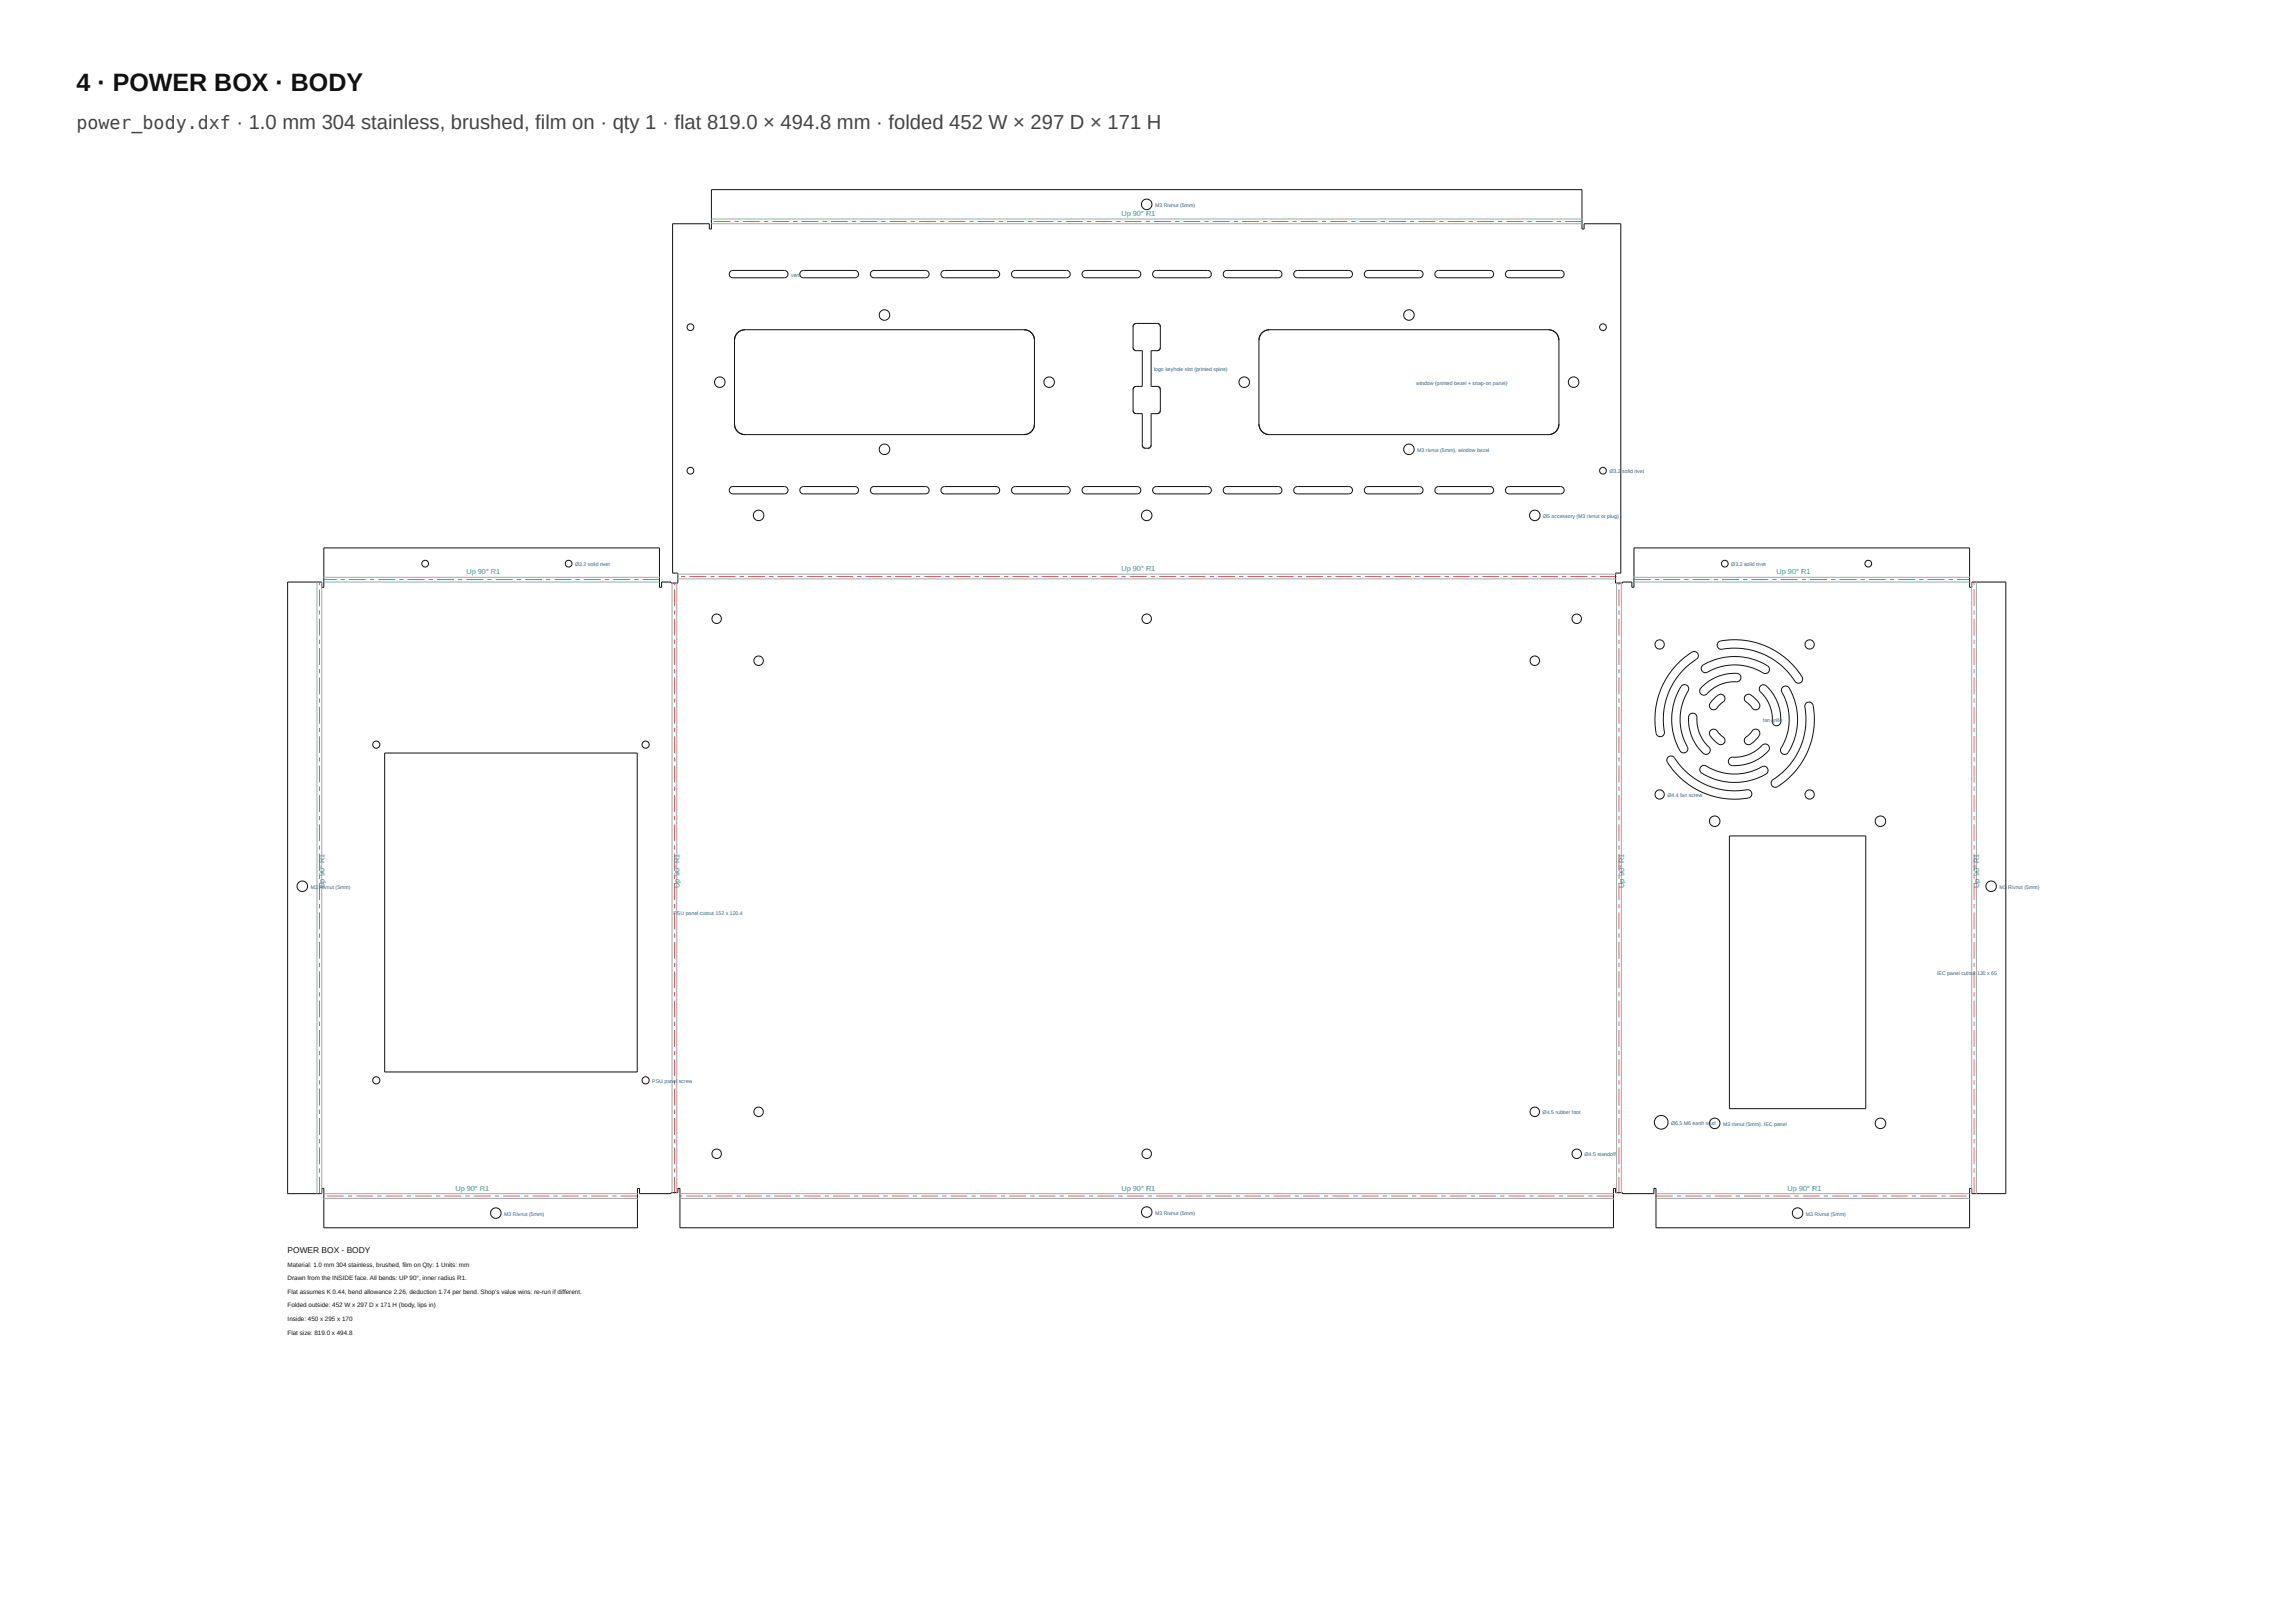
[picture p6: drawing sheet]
<svg xmlns="http://www.w3.org/2000/svg" width="420mm" height="297mm" viewBox="0 0 420 297" stroke-linecap="round" stroke-linejoin="round" font-family="sans-serif">
<defs><g id="words">
<text font-size="4.6" fill="#111" x="14" y="16.7">4 · POWER BOX · BODY</text>
<text font-size="3.3" fill="#444" x="14" y="23.5">power_body.dxf · 1.0 mm 304 stainless, brushed, film on · qty 1 · flat 819.0 × 494.8 mm · folded 452 W × 297 D × 171 H</text>
<text font-size="1.5" fill="#111" x="52.7" y="229.3">POWER BOX - BODY</text>
<g font-size="1.3" fill="#2a7">
<text x="205.3" y="39.6">Up 90° R1</text>
<text x="85.4" y="105.1">Up 90° R1</text>
<text x="205.3" y="104.5">Up 90° R1</text>
<text x="325.3" y="105.1">Up 90° R1</text>
<text x="59.4" y="162.5" transform="rotate(-90 59.4 162.5)">Up 90° R1</text>
<text x="124.4" y="162.5" transform="rotate(-90 124.4 162.5)">Up 90° R1</text>
<text x="297.4" y="162.5" transform="rotate(-90 297.4 162.5)">Up 90° R1</text>
<text x="362.4" y="162.5" transform="rotate(-90 362.4 162.5)">Up 90° R1</text>
<text x="83.4" y="217.9">Up 90° R1</text>
<text x="205.3" y="217.9">Up 90° R1</text>
<text x="327.3" y="217.9">Up 90° R1</text>
</g>
<g font-size="1.2" fill="#111">
<text x="52.7" y="231.8">Material: 1.0 mm 304 stainless, brushed, film on Qty: 1 Units: mm</text>
<text x="52.7" y="234.3">Drawn from the INSIDE face. All bends: UP 90°, inner radius R1.</text>
<text x="52.7" y="236.8">Flat assumes K 0.44, bend allowance 2.26, deduction 1.74 per bend. Shop's value wins: re-run if different.</text>
<text x="52.7" y="239.3">Folded outside: 452 W x 297 D x 171 H (body, lips in)</text>
<text x="52.7" y="241.8">Inside: 450 x 295 x 170</text>
<text x="52.7" y="244.3">Flat size: 819.0 x 494.8</text>
</g>
<g font-size="1" fill="#25a">
<text x="211.5" y="37.9">M3 Rivnut (5mm)</text>
<text x="144.8" y="50.6">vent</text>
<text x="211.3" y="67.9">logo keyhole slot (printed spine)</text>
<text x="259.3" y="70.4">window (printed bezel + snap-on panel)</text>
<text x="259.5" y="82.7">M3 rivnut (5mm), window bezel</text>
<text x="294.7" y="86.6">Ø3.2</text>
<text x="297" y="86.6">solid rivet</text>
<text x="282.5" y="94.8">Ø5 accessory (M3 rivnut or plug)</text>
<text x="105.3" y="103.6">Ø3.2 solid rivet</text>
<text x="317" y="103.6">Ø3.2 solid rivet</text>
<text x="322.8" y="132.1">fan grille</text>
<text x="305.3" y="145.9">Ø4.4 fan screw</text>
<text x="56.9" y="162.6">M3</text>
<text x="58.5" y="162.6">R</text>
<text x="59.2" y="162.6">ivnut (5mm)</text>
<text x="123.3" y="167.4">P</text>
<text x="124" y="167.4">SU panel cutout 152 x 120.4</text>
<text x="366.1" y="162.6">M3</text>
<text x="367.7" y="162.6">Rivnut (5mm)</text>
<text x="354.7" y="178.4">IEC panel cutou</text>
<text x="361.5" y="178.4">t</text>
<text x="362" y="178.4">130 x 65</text>
<text x="119.4" y="198.2">PSU pan</text>
<text x="123.3" y="198.2">el</text>
<text x="124.3" y="198.2">screw</text>
<text x="282.4" y="203.9">Ø4.5 rubber foot</text>
<text x="306" y="205.8">Ø6.5 M6 earth stud</text>
<text x="315.5" y="206">M3 rivnut (5mm), IEC panel</text>
<text x="290.1" y="211.6">Ø4.5 standoff</text>
<text x="92.3" y="222.5">M3 Rivnut (5mm)</text>
<text x="211.5" y="222.3">M3 Rivnut (5mm)</text>
<text x="330.7" y="222.5">M3 Rivnut (5mm)</text>
</g>
</g></defs>
<g fill="none" stroke="#111" stroke-width=".18">
<path d="M133.7 49.7l.5-.2h9.4a.67 .67 0 0 1 .7 .7 .67 .67 0 0 1-.7 .6h-9.4a.67 .67 0 0 1-.6-.4 .67 .67 0 0 1 .1-.7zM146.6 49.7l.5-.2h9.4a.67 .67 0 0 1 .7 .7 .67 .67 0 0 1-.7 .6h-9.4a.67 .67 0 0 1-.6-.4 .67 .67 0 0 1 .1-.7zM159.6 49.7l.4-.2h9.4a.67 .67 0 0 1 .7 .7 .67 .67 0 0 1-.7 .6h-9.4a.67 .67 0 0 1-.6-.4 .67 .67 0 0 1 .2-.7zM172.5 49.7l.5-.2h9.4a.67 .67 0 0 1 .6 .7 .67 .67 0 0 1-.6 .6h-9.4a.67 .67 0 0 1-.7-.4 .67 .67 0 0 1 .2-.7zM185.4 49.7l.5-.2h9.4a.67 .67 0 0 1 .7 .7 .67 .67 0 0 1-.7 .6h-9.4a.67 .67 0 0 1-.6-.4 .67 .67 0 0 1 .1-.7zM198.3 49.7l.5-.2h9.4a.67 .67 0 0 1 .7 .7 .67 .67 0 0 1-.7 .6h-9.4a.67 .67 0 0 1-.6-.4 .67 .67 0 0 1 .1-.7zM211.2 49.7l.5-.2h9.4a.67 .67 0 0 1 .7 .7 .67 .67 0 0 1-.7 .6h-9.4a.67 .67 0 0 1-.6-.4 .67 .67 0 0 1 .1-.7zM224.2 49.7l.4-.2h9.4a.67 .67 0 0 1 .7 .7 .67 .67 0 0 1-.7 .6h-9.4a.67 .67 0 0 1-.6-.4 .67 .67 0 0 1 .2-.7zM237.1 49.7l.4-.2h9.5a.67 .67 0 0 1 .6 .7 .67 .67 0 0 1-.6 .6h-9.5a.67 .67 0 0 1-.6-.4 .67 .67 0 0 1 .2-.7zM250 49.7l.5-.2h9.4a.67 .67 0 0 1 .7 .7 .67 .67 0 0 1-.7 .6h-9.4a.67 .67 0 0 1-.7-.4 .67 .67 0 0 1 .2-.7zM262.9 49.7l.5-.2h9.4a.67 .67 0 0 1 .7 .7 .67 .67 0 0 1-.7 .6h-9.4a.67 .67 0 0 1-.6-.4 .67 .67 0 0 1 .1-.7zM275.8 49.7l.5-.2h9.4a.67 .67 0 0 1 .7 .7 .67 .67 0 0 1-.7 .6h-9.4a.67 .67 0 0 1-.6-.4 .67 .67 0 0 1 .1-.7z"/>
<path d="M135 60.9a1.9 1.9 0 0 1 1.4-.6h51.1a1.92 1.92 0 0 1 1.9 2v15.3a1.91 1.91 0 0 1-1.9 1.9h-51.1a1.92 1.92 0 0 1-1.9-1.9v-15.3a1.9 1.9 0 0 1 .5-1.4zM209.1 64.2h-1.1a.58 .58 0 0 1-.5-.6v-3.8a.58 .58 0 0 1 .5-.6h3.9a.58 .58 0 0 1 .6 .6v3.8a.58 .58 0 0 1-.6 .6h-1.1M209.1 64.2h.1M209.1 75.7h.1M209.1 64.2v6.5h-1.1a.58 .58 0 0 0-.5 .6v3.8a.58 .58 0 0 0 .5 .6h1.1M209.1 75.7v5.8a.58 .58 0 0 0 .6 .5h.5a.58 .58 0 0 0 .6-.5v-5.8M210.8 64.2v6.5h1.1a.58 .58 0 0 1 .6 .6v3.8a.58 .58 0 0 1-.6 .6h-1.1M210.8 75.7h.1M210.8 64.2h.1M231.1 60.9a1.9 1.9 0 0 1 1.3-.6h51.1a1.92 1.92 0 0 1 1.9 2v15.3a1.91 1.91 0 0 1-1.9 1.9h-51.1a1.92 1.92 0 0 1-1.9-1.9v-15.3a1.9 1.9 0 0 1 .6-1.4zM133.7 89.2l.5-.2h9.4a.67 .67 0 0 1 .7 .7 .67 .67 0 0 1-.7 .7h-9.4a.67 .67 0 0 1-.6-.4 .67 .67 0 0 1 .1-.8zM146.6 89.2l.5-.2h9.4a.67 .67 0 0 1 .7 .7 .67 .67 0 0 1-.7 .7h-9.4a.67 .67 0 0 1-.6-.4 .67 .67 0 0 1 .1-.8z"/>
<path d="M159.6 89.2l.4-.2h9.4a.67 .67 0 0 1 .7 .7 .67 .67 0 0 1-.7 .7h-9.4a.67 .67 0 0 1-.6-.4 .67 .67 0 0 1 .2-.8zM172.5 89.2l.5-.2h9.4a.67 .67 0 0 1 .6 .7 .67 .67 0 0 1-.6 .7h-9.4a.67 .67 0 0 1-.7-.4 .67 .67 0 0 1 .2-.8zM185.4 89.2l.5-.2h9.4a.67 .67 0 0 1 .7 .7 .67 .67 0 0 1-.7 .7h-9.4a.67 .67 0 0 1-.6-.4 .67 .67 0 0 1 .1-.8zM198.3 89.2l.5-.2h9.4a.67 .67 0 0 1 .7 .7 .67 .67 0 0 1-.7 .7h-9.4a.67 .67 0 0 1-.6-.4 .67 .67 0 0 1 .1-.8zM211.2 89.2l.5-.2h9.4a.67 .67 0 0 1 .7 .7 .67 .67 0 0 1-.7 .7h-9.4a.67 .67 0 0 1-.6-.4 .67 .67 0 0 1 .1-.8zM224.2 89.2l.4-.2h9.4a.67 .67 0 0 1 .7 .7 .67 .67 0 0 1-.7 .7h-9.4a.67 .67 0 0 1-.6-.4 .67 .67 0 0 1 .2-.8zM237.1 89.2l.4-.2h9.5a.67 .67 0 0 1 .6 .7 .67 .67 0 0 1-.6 .7h-9.5a.67 .67 0 0 1-.6-.4 .67 .67 0 0 1 .2-.8zM250 89.2l.5-.2h9.4a.67 .67 0 0 1 .7 .7 .67 .67 0 0 1-.7 .7h-9.4a.67 .67 0 0 1-.7-.4 .67 .67 0 0 1 .2-.8zM262.9 89.2l.5-.2h9.4a.67 .67 0 0 1 .7 .7 .67 .67 0 0 1-.7 .7h-9.4a.67 .67 0 0 1-.6-.4 .67 .67 0 0 1 .1-.8zM275.8 89.2l.5-.2h9.4a.67 .67 0 0 1 .7 .7 .67 .67 0 0 1-.7 .7h-9.4a.67 .67 0 0 1-.6-.4 .67 .67 0 0 1 .1-.8zM52.7 106.5h6.2v1h.4v-7.2h61.4v7.2h.4v-1h1.8v.2h1.2v-1.8h-1v-64h6.8v1h.4v-7.2h159.4v7.2h.3v-1h6.8v64h-1v1.8h1.3v-.2h1.7v1h.4v-7.2h61.4v7.2h.4v-1h6.3v111.9h-6.3v-.9h-.4v7.2h-57.4v-7.2h-.4v.9h-5.7v-.2h-1.3v-.7h-.4v7.2h-170.9v-7.2h-.4v.7h-1.2v.2h-5.8v-.9h-.4v7.2h-57.4v-7.2h-.4v.9h-6.2zM314.6 117.5a11.3 11.3 0 0 1 5.6-.2 14.3 14.3 0 0 1 9.8 6.8 .82 .82 0 0 1-.7 .9 .82 .82 0 0 1-.9-.7 13.2 13.2 0 0 0-13.4-5.5 .77 .77 0 0 1-.4-1.3z"/>
<path d="M70.4 137.8h46.3v58.4h-46.3zM305.4 138.6a.84 .84 0 0 1 1.4 .4 13.3 13.3 0 0 0 13.4 5.5 .77 .77 0 0 1 .5 .8 .77 .77 0 0 1-.5 .7 14.4 14.4 0 0 1-15-6.8zM307.4 121.2l.7-.6a5.6 5.6 0 0 1 2.1-1.4 .82 .82 0 0 1 .8 .8 .82 .82 0 0 1-.7 .9 13.3 13.3 0 0 0-5.6 13.3 .77 .77 0 0 1-.7 .6 .77 .77 0 0 1-.8-.6 14.6 14.6 0 0 1 4.2-13zM307.9 125.5a.8 .8 0 0 1 1.1 .1 .8 .8 0 0 1-.1 1.1 10.2 10.2 0 0 0 .1 10.2 .81 .81 0 0 1-.7 .9 .81 .81 0 0 1-.9-.7 11.5 11.5 0 0 1 .5-11.6zM309.4 130.7a.83 .83 0 0 1 1 0 .83 .83 0 0 1 .3 1 7.3 7.3 0 0 0 2.4 5.3 .81 .81 0 0 1-.5 1 .81 .81 0 0 1-1-.4 8.2 8.2 0 0 1-2.4-6.6zM311.7 125.6a8.2 8.2 0 0 1 6.6-2.3 .82 .82 0 0 1 .4 1.1 .82 .82 0 0 1-1.1 .4 7.2 7.2 0 0 0-5.3 2.3 .81 .81 0 0 1-1.1-.4 .81 .81 0 0 1 .5-1.1zM311.7 121.8a11.3 11.3 0 0 1 12.1 .3 .8 .8 0 0 1-.2 1 .8 .8 0 0 1-1.1-.1 10.2 10.2 0 0 0-10.2 .1 .77 .77 0 0 1-.7-.4 .77 .77 0 0 1 .1-.9zM313.2 133.7a.87 .87 0 0 1 1.4 .4l.6 .5a.84 .84 0 0 1 .5 1.4 .84 .84 0 0 1-1.4-.1l-.9-.9a.89 .89 0 0 1-.2-1.3zM313.6 128l.7-.6a.85 .85 0 0 1 1.5 .1 .91 .91 0 0 1-.6 1.2l-.6 .5a.84 .84 0 0 1-1.3 .6 .84 .84 0 0 1 .1-1.5zM316.7 138.8l.3-.2a7.6 7.6 0 0 0 5.9-2.4 .8 .8 0 0 1 1 .4 .8 .8 0 0 1-.4 1.1 8.2 8.2 0 0 1-6.6 2.3 .77 .77 0 0 1-.2-1.2zM319.6 127.3a.89 .89 0 0 1 1.3 .1l.9 .9a.85 .85 0 0 1-.1 1.5 .91 .91 0 0 1-1.1-.6l-.6-.5a.87 .87 0 0 1-.4-1.4zM319.6 135l1-.9a.84 .84 0 0 1 1.3-.5 .84 .84 0 0 1-.1 1.4l-.9 .9a.85 .85 0 0 1-1.5-.1v-.4z"/>
<path d="M322.3 125.6a.82 .82 0 0 1 1.3 .1 8.2 8.2 0 0 1 2.4 6.7 .82 .82 0 0 1-1.1 .3 .82 .82 0 0 1-.4-1.1 7.4 7.4 0 0 0-2.3-5.2l-.1-.5zM326.4 125.7a.84 .84 0 0 1 1.4 .6 11.3 11.3 0 0 1-.6 11.6 .81 .81 0 0 1-1.1-.2 .81 .81 0 0 1 .2-1.1 10.2 10.2 0 0 0-.1-10.2zM330.7 128.7a.77 .77 0 0 1 1.3 .4 14.4 14.4 0 0 1-6.9 15 .81 .81 0 0 1-.8-.7 .81 .81 0 0 1 .6-.9 13.2 13.2 0 0 0 5.6-13.4zM311.4 140.3a.86 .86 0 0 1 1.3 0 10.2 10.2 0 0 0 10.2-.1 .81 .81 0 0 1 .8 .8 .81 .81 0 0 1-.7 .8 11.3 11.3 0 0 1-11.6-.5l-.2-.4zM316.6 153h25v49.9h-25z"/>
<circle cx="210" cy="37.4" r=".96"/>
<circle cx="126.4" cy="59.9" r=".61"/>
<circle cx="161.9" cy="57.7" r=".96"/>
<circle cx="258" cy="57.7" r=".96"/>
<circle cx="293.5" cy="59.9" r=".61"/>
<circle cx="131.8" cy="69.9" r=".96"/>
<circle cx="192.1" cy="69.9" r=".96"/>
<circle cx="227.8" cy="69.9" r=".96"/>
<circle cx="288.1" cy="69.9" r=".96"/>
<circle cx="126.4" cy="86.1" r=".61"/>
<circle cx="138.9" cy="94.3" r=".96"/>
<circle cx="161.9" cy="82.2" r=".96"/>
<circle cx="210" cy="94.3" r=".96"/>
<circle cx="258" cy="82.2" r=".96"/>
<circle cx="281" cy="94.3" r=".96"/>
<circle cx="293.5" cy="86.1" r=".61"/>
<circle cx="77.8" cy="103.2" r=".61"/>
<circle cx="104.1" cy="103.2" r=".61"/>
<circle cx="131.2" cy="113.2" r=".86"/>
<circle cx="210" cy="113.2" r=".86"/>
<circle cx="288.7" cy="113.2" r=".86"/>
<circle cx="303.9" cy="117.9" r=".84"/>
<circle cx="315.8" cy="103.2" r=".61"/>
<circle cx="331.3" cy="117.9" r=".84"/>
<circle cx="342.1" cy="103.2" r=".61"/>
<circle cx="68.9" cy="136.3" r=".65"/>
<circle cx="118.2" cy="136.3" r=".65"/>
<circle cx="138.9" cy="120.9" r=".86"/>
<circle cx="281" cy="120.9" r=".86"/>
<circle cx="303.9" cy="145.4" r=".84"/>
<circle cx="314" cy="150.3" r=".96"/>
<circle cx="331.3" cy="145.4" r=".84"/>
<circle cx="344.3" cy="150.3" r=".96"/>
<circle cx="55.3" cy="162.2" r=".96"/>
<circle cx="364.6" cy="162.2" r=".96"/>
<circle cx="68.9" cy="197.7" r=".65"/>
<circle cx="118.2" cy="197.7" r=".65"/>
<circle cx="131.2" cy="211.1" r=".86"/>
<circle cx="138.9" cy="203.5" r=".86"/>
<circle cx="210" cy="211.1" r=".86"/>
<circle cx="281" cy="203.5" r=".86"/>
<circle cx="288.7" cy="211.1" r=".86"/>
<circle cx="304.2" cy="205.4" r="1.25"/>
<circle cx="314" cy="205.6" r=".96"/>
<circle cx="344.3" cy="205.6" r=".96"/>
<circle cx="90.8" cy="222" r=".96"/>
<circle cx="210" cy="221.8" r=".96"/>
<circle cx="329.1" cy="222" r=".96"/>
</g>
<g fill="#000">
<path d="M207.5 59.7v.1zM207.5 59.5v.2zM207.6 59.4l-.1 .1zM207.6 59.4l.1-.1zM207.7 59.3l.1-.1zM207.8 59.2h.1zM207.9 59.2h.1zM211.9 59.2h.1zM212 59.2h.1zM212.1 59.2l.1 .1zM212.2 59.3l.1 .1zM212.3 59.4h.1z"/>
<path d="M212.4 59.4v.1zM212.4 59.5v.2zM212.4 59.7l.1 .1zM134.5 77.6v.4zM134.5 78l.1 .4zM134.5 61.9v.4zM134.6 78.4l.2 .3zM134.6 61.5l-.1 .4zM134.8 78.7l.2 .3zM134.8 61.2l-.2 .3zM135 79l.3 .2zM135 60.9l-.2 .3z"/>
<path d="M135.3 79.2l.4 .2zM135 60.9l.3-.2zM135.7 79.4l.3 .1zM135.3 60.7l.4-.2zM136 79.5h.4zM135.7 60.5l.3-.1zM136 60.4l.4-.1zM187.5 79.5h.4zM187.9 79.5l.3-.1zM187.5 60.3l.4 .1zM188.2 79.4l.4-.2zM187.9 60.4l.3 .1z"/>
<path d="M188.6 79.2l.2-.2zM188.2 60.5l.4 .2zM189.1 78.7l-.3 .3zM188.6 60.7l.2 .2zM189.3 78.4l-.2 .3zM188.8 60.9l.3 .3zM189.4 78l-.1 .4zM189.1 61.2l.2 .3zM189.4 77.6v.4zM189.3 61.5l.1 .4zM189.4 61.9v.4zM207.5 63.6v.1z"/>
<path d="M207.5 75.1v.1zM207.5 63.7v.1zM207.5 71.2v.1zM207.5 75.2v.1zM207.5 63.8l.1 .1zM207.5 71.1v.1zM207.5 75.3l.1 .1zM207.6 63.9v.1zM207.6 71l-.1 .1zM207.6 75.4v.1zM207.6 64l.1 .1zM207.6 70.9v.1z"/>
<path d="M207.6 75.5l.1 .1zM207.7 64.1h.1zM207.6 70.9l.1-.1zM207.7 75.6l.1 .1zM207.8 64.1l.1 .1zM207.7 70.8h.1zM207.8 75.7h.1zM207.9 64.2h.1zM207.8 70.8l.1-.1zM207.9 75.7h.1zM207.9 70.7h.1zM211.9 75.7h.1z"/>
<path d="M211.9 64.2h.1zM212 75.7h.1zM211.9 70.7h.1zM212 64.2l.1-.1zM212.1 75.7l.1-.1zM212 70.7l.1 .1zM212.1 64.1h.1zM212.2 75.6l.1-.1zM212.1 70.8h.1zM212.2 64.1l.1-.1zM212.4 75.4l-.1 .1zM212.2 70.8l.1 .1z"/>
<path d="M212.4 63.9l-.1 .1zM212.4 75.3v.1zM212.3 70.9l.1 .1zM212.4 63.8v.1zM212.4 75.2v.1zM212.4 71v.1zM212.4 63.7v.1zM212.5 75.1l-.1 .1zM212.4 71.1v.1zM212.5 63.6l-.1 .1zM212.4 71.2l.1 .1zM230.5 77.6v.4z"/>
<path d="M230.5 78l.1 .4zM230.5 61.9v.4zM230.6 78.4l.2 .3zM230.6 61.5l-.1 .4zM230.8 78.7l.3 .3zM230.8 61.2l-.2 .3zM231.1 79l.3 .2zM231.1 60.9l-.3 .3zM231.4 79.2l.3 .2zM231.1 60.9l.3-.2zM231.7 79.4l.4 .1zM231.4 60.7l.3-.2z"/>
<path d="M232.1 79.5h.3zM231.7 60.5l.4-.1zM232.1 60.4l.3-.1zM283.5 79.5h.4zM283.9 79.5l.3-.1zM283.5 60.3l.4 .1zM284.2 79.4l.4-.2zM283.9 60.4l.3 .1zM284.6 79.2l.3-.2zM284.2 60.5l.4 .2zM285.1 78.7l-.2 .3zM284.6 60.7l.3 .2z"/>
<path d="M285.3 78.4l-.2 .3zM284.9 60.9l.2 .3zM285.4 78l-.1 .4zM285.1 61.2l.2 .3zM285.4 77.6v.4zM285.3 61.5l.1 .4zM285.4 61.9v.4zM209.1 81.5l.1 .1zM209.2 81.6v.1zM209.2 81.7v.1zM209.2 81.8l.1 .1zM209.3 81.9h.1z"/>
<path d="M209.4 81.9l.1 .1zM209.5 82h.1zM209.6 82h.1zM210.2 82h.1zM210.3 82h.1zM210.4 82l.1-.1zM210.5 81.9h.1zM210.7 81.8l-.1 .1zM210.7 81.7v.1zM210.8 81.6l-.1 .1zM210.8 81.5v.1z"/>
</g>
<path d="M296.4 215.4h.1v3h-.1zM296.4 213.8h.1v.8h-.1zM296.4 210h.1v3.1h-.1zM296.4 208.5h.1v.7h-.1zM296.4 204.6h.1v3.1h-.1zM296.4 203.1h.1v.7h-.1zM296.4 199.2h.1v3.1h-.1zM296.4 197.7h.1v.8h-.1zM296.4 193.9h.1v3h-.1zM296.4 192.3h.1v.8h-.1zM296.4 188.5h.1v3.1h-.1zM296.4 187h.1v.7h-.1zM296.4 183.1h.1v3.1h-.1zM296.4 181.6h.1v.7h-.1zM296.4 177.7h.1v3.1h-.1zM296.4 176.2h.1v.8h-.1zM296.4 172.4h.1v3h-.1zM296.4 170.8h.1v.8h-.1zM296.4 167h.1v3.1h-.1zM296.4 165.5h.1v.7h-.1zM296.4 161.6h.1v3.1h-.1zM296.4 160.1h.1v.7h-.1zM296.4 156.2h.1v3.1h-.1zM296.4 154.7h.1v.8h-.1zM296.4 150.9h.1v3h-.1zM296.4 149.3h.1v.8h-.1zM296.4 145.5h.1v3.1h-.1zM296.4 144h.1v.7h-.1zM296.4 140.1h.1v3.1h-.1zM296.4 138.6h.1v.7h-.1zM296.4 134.7h.1v3.1h-.1zM296.4 133.2h.1v.8h-.1zM296.4 129.4h.1v3h-.1zM296.4 127.8h.1v.8h-.1zM296.4 124h.1v3.1h-.1zM296.4 122.4h.1v.8h-.1zM296.4 118.6h.1v3.1h-.1zM296.4 117.1h.1v.7h-.1zM296.4 113.2h.1v3.1h-.1zM296.4 111.7h.1v.8h-.1zM296.4 107.9h.1v3h-.1zM296.4 106.5h.1v.6h-.1z" fill="#d22"/>
<path d="M296 106.5v111.9M296.9 106.5v111.9" fill="none" stroke="#9aa" stroke-width=".18"/>
<path d="M361.4 215.4h.1v3h-.1zM361.4 213.8h.1v.8h-.1zM361.4 210h.1v3.1h-.1zM361.4 208.5h.1v.7h-.1zM361.4 204.6h.1v3.1h-.1zM361.4 203.1h.1v.7h-.1zM361.4 199.2h.1v3.1h-.1zM361.4 197.7h.1v.8h-.1zM361.4 193.9h.1v3h-.1zM361.4 192.3h.1v.8h-.1zM361.4 188.5h.1v3.1h-.1zM361.4 187h.1v.7h-.1zM361.4 183.1h.1v3.1h-.1zM361.4 181.6h.1v.7h-.1zM361.4 177.7h.1v3.1h-.1zM361.4 176.2h.1v.8h-.1zM361.4 172.4h.1v3h-.1zM361.4 170.8h.1v.8h-.1zM361.4 167h.1v3.1h-.1zM361.4 165.5h.1v.7h-.1zM361.4 161.6h.1v3.1h-.1zM361.4 160.1h.1v.7h-.1zM361.4 156.2h.1v3.1h-.1zM361.4 154.7h.1v.8h-.1zM361.4 150.9h.1v3h-.1zM361.4 149.3h.1v.8h-.1zM361.4 145.5h.1v3.1h-.1zM361.4 144h.1v.7h-.1zM361.4 140.1h.1v3.1h-.1zM361.4 138.6h.1v.7h-.1zM361.4 134.7h.1v3.1h-.1zM361.4 133.2h.1v.8h-.1zM361.4 129.4h.1v3h-.1zM361.4 127.8h.1v.8h-.1zM361.4 124h.1v3.1h-.1zM361.4 122.4h.1v.8h-.1zM361.4 118.6h.1v3.1h-.1zM361.4 117.1h.1v.7h-.1zM361.4 113.2h.1v3.1h-.1zM361.4 111.7h.1v.8h-.1zM361.4 107.9h.1v3h-.1zM361.4 106.5h.1v.6h-.1z" fill="#d22"/>
<path d="M361 106.5v111.9M361.9 106.5v111.9" fill="none" stroke="#9aa" stroke-width=".18"/>
<path d="M303.2 218.8h3.1v.1h-3.1zM307 218.8h.8v.1h-.8zM308.6 218.8h3.1v.1h-3.1zM312.4 218.8h.8v.1h-.8zM314 218.8h3v.1h-3zM317.8 218.8h.8v.1h-.8zM319.3 218.8h3.1v.1h-3.1zM323.2 218.8h.7v.1h-.7zM324.7 218.8h3.1v.1h-3.1zM328.6 218.8h.7v.1h-.7zM330.1 218.8h3.1v.1h-3.1zM333.9 218.8h.8v.1h-.8zM335.5 218.8h3v.1h-3zM339.3 218.8h.8v.1h-.8zM340.8 218.8h3.1v.1h-3.1zM344.7 218.8h.8v.1h-.8zM346.2 218.8h3.1v.1h-3.1zM350.1 218.8h.7v.1h-.7zM351.6 218.8h3.1v.1h-3.1zM355.4 218.8h.8v.1h-.8zM357 218.8h3v.1h-3z" fill="#d22"/>
<path d="M303.2 219.3h57.4M303.2 218.4h57.4" fill="none" stroke="#9aa" stroke-width=".18"/>
<path d="M299.2 106h3v.1h-3zM303 106h.8v.1h-.8zM304.5 106h3.1v.1h-3.1zM308.4 106h.8v.1h-.8zM309.9 106h3.1v.1h-3.1zM313.8 106h.7v.1h-.7zM315.3 106h3.1v.1h-3.1zM319.1 106h.8v.1h-.8zM320.7 106h3v.1h-3zM324.5 106h.8v.1h-.8zM326.1 106h3v.1h-3zM329.9 106h.8v.1h-.8zM331.4 106h3.1v.1h-3.1zM335.3 106h.7v.1h-.7zM336.8 106h3.1v.1h-3.1zM340.6 106h.8v.1h-.8zM342.2 106h3.1v.1h-3.1zM346 106h.8v.1h-.8zM347.6 106h3v.1h-3zM351.4 106h.8v.1h-.8zM352.9 106h3.1v.1h-3.1zM356.8 106h.7v.1h-.7zM358.3 106h2.3v.1h-2.3z" fill="#d22"/>
<path d="M299.2 106.5h61.4M299.2 105.6h61.4" fill="none" stroke="#9aa" stroke-width=".18"/>
<path d="M123.4 215.4h.2v3h-.2zM123.4 213.8h.2v.8h-.2zM123.4 210h.2v3.1h-.2zM123.4 208.5h.2v.7h-.2zM123.4 204.6h.2v3.1h-.2zM123.4 203.1h.2v.7h-.2zM123.4 199.2h.2v3.1h-.2zM123.4 197.7h.2v.8h-.2zM123.4 193.9h.2v3h-.2zM123.4 192.3h.2v.8h-.2zM123.4 188.5h.2v3.1h-.2zM123.4 187h.2v.7h-.2zM123.4 183.1h.2v3.1h-.2zM123.4 181.6h.2v.7h-.2zM123.4 177.7h.2v3.1h-.2zM123.4 176.2h.2v.8h-.2zM123.4 172.4h.2v3h-.2zM123.4 170.8h.2v.8h-.2zM123.4 167h.2v3.1h-.2zM123.4 165.5h.2v.7h-.2zM123.4 161.6h.2v3.1h-.2zM123.4 160.1h.2v.7h-.2zM123.4 156.2h.2v3.1h-.2zM123.4 154.7h.2v.8h-.2zM123.4 150.9h.2v3h-.2zM123.4 149.3h.2v.8h-.2zM123.4 145.5h.2v3.1h-.2zM123.4 144h.2v.7h-.2zM123.4 140.1h.2v3.1h-.2zM123.4 138.6h.2v.7h-.2zM123.4 134.7h.2v3.1h-.2zM123.4 133.2h.2v.8h-.2zM123.4 129.4h.2v3h-.2zM123.4 127.8h.2v.8h-.2zM123.4 124h.2v3.1h-.2zM123.4 122.4h.2v.8h-.2zM123.4 118.6h.2v3.1h-.2zM123.4 117.1h.2v.7h-.2zM123.4 113.2h.2v3.1h-.2zM123.4 111.7h.2v.8h-.2zM123.4 107.9h.2v3h-.2zM123.4 106.5h.2v.6h-.2z" fill="#d22"/>
<path d="M123 106.5v111.9M123.9 106.5v111.9" fill="none" stroke="#9aa" stroke-width=".18"/>
<path d="M58.4 215.4h.1v3h-.1zM58.4 213.8h.1v.8h-.1zM58.4 210h.1v3.1h-.1zM58.4 208.5h.1v.7h-.1zM58.4 204.6h.1v3.1h-.1zM58.4 203.1h.1v.7h-.1zM58.4 199.2h.1v3.1h-.1zM58.4 197.7h.1v.8h-.1zM58.4 193.9h.1v3h-.1zM58.4 192.3h.1v.8h-.1zM58.4 188.5h.1v3.1h-.1zM58.4 187h.1v.7h-.1zM58.4 183.1h.1v3.1h-.1zM58.4 181.6h.1v.7h-.1zM58.4 177.7h.1v3.1h-.1zM58.4 176.2h.1v.8h-.1zM58.4 172.4h.1v3h-.1zM58.4 170.8h.1v.8h-.1zM58.4 167h.1v3.1h-.1zM58.4 165.5h.1v.7h-.1zM58.4 161.6h.1v3.1h-.1zM58.4 160.1h.1v.7h-.1zM58.4 156.2h.1v3.1h-.1zM58.4 154.7h.1v.8h-.1zM58.4 150.9h.1v3h-.1zM58.4 149.3h.1v.8h-.1zM58.4 145.5h.1v3.1h-.1zM58.4 144h.1v.7h-.1zM58.4 140.1h.1v3.1h-.1zM58.4 138.6h.1v.7h-.1zM58.4 134.7h.1v3.1h-.1zM58.4 133.2h.1v.8h-.1zM58.4 129.4h.1v3h-.1zM58.4 127.8h.1v.8h-.1zM58.4 124h.1v3.1h-.1zM58.4 122.4h.1v.8h-.1zM58.4 118.6h.1v3.1h-.1zM58.4 117.1h.1v.7h-.1zM58.4 113.2h.1v3.1h-.1zM58.4 111.7h.1v.8h-.1zM58.4 107.9h.1v3h-.1zM58.4 106.5h.1v.6h-.1z" fill="#d22"/>
<path d="M58 106.5v111.9M58.9 106.5v111.9" fill="none" stroke="#9aa" stroke-width=".18"/>
<path d="M113.6 218.8h3.1v.1h-3.1zM112.1 218.8h.8v.1h-.8zM108.3 218.8h3v.1h-3zM106.7 218.8h.8v.1h-.8zM102.9 218.8h3.1v.1h-3.1zM101.3 218.8h.8v.1h-.8zM97.5 218.8h3.1v.1h-3.1zM96 218.8h.7v.1h-.7zM92.1 218.8h3.1v.1h-3.1zM90.6 218.8h.8v.1h-.8zM86.8 218.8h3v.1h-3zM85.2 218.8h.8v.1h-.8zM81.4 218.8h3v.1h-3zM79.8 218.8h.8v.1h-.8zM76 218.8h3.1v.1h-3.1zM74.5 218.8h.7v.1h-.7zM70.6 218.8h3.1v.1h-3.1zM69.1 218.8h.8v.1h-.8zM65.2 218.8h3.1v.1h-3.1zM63.7 218.8h.8v.1h-.8zM59.9 218.8h3v.1h-3z" fill="#d22"/>
<path d="M59.3 219.3h57.4M59.3 218.4h57.4" fill="none" stroke="#9aa" stroke-width=".18"/>
<path d="M117.7 106h3v.1h-3zM116.1 106h.8v.1h-.8zM112.3 106h3.1v.1h-3.1zM110.8 106h.7v.1h-.7zM106.9 106h3.1v.1h-3.1zM105.4 106h.7v.1h-.7zM101.5 106h3.1v.1h-3.1zM100 106h.8v.1h-.8zM96.2 106h3v.1h-3zM94.6 106h.8v.1h-.8zM90.8 106h3.1v.1h-3.1zM89.2 106h.8v.1h-.8zM85.4 106h3.1v.1h-3.1zM83.9 106h.7v.1h-.7zM80 106h3.1v.1h-3.1zM78.5 106h.8v.1h-.8zM74.7 106h3v.1h-3zM73.1 106h.8v.1h-.8zM69.3 106h3v.1h-3zM67.7 106h.8v.1h-.8zM63.9 106h3.1v.1h-3.1zM62.4 106h.7v.1h-.7zM59.3 106h2.3v.1h-2.3z" fill="#d22"/>
<path d="M59.3 106.5h61.4M59.3 105.6h61.4" fill="none" stroke="#9aa" stroke-width=".18"/>
<path d="M292.9 105.4h3.1v.2h-3.1zM291.4 105.4h.8v.2h-.8zM287.5 105.4h3.1v.2h-3.1zM286 105.4h.8v.2h-.8zM282.2 105.4h3v.2h-3zM280.6 105.4h.8v.2h-.8zM276.8 105.4h3.1v.2h-3.1zM275.3 105.4h.7v.2h-.7zM271.4 105.4h3.1v.2h-3.1zM269.9 105.4h.7v.2h-.7zM266 105.4h3.1v.2h-3.1zM264.5 105.4h.8v.2h-.8zM260.7 105.4h3v.2h-3zM259.1 105.4h.8v.2h-.8zM255.3 105.4h3.1v.2h-3.1zM253.7 105.4h.8v.2h-.8zM249.9 105.4h3.1v.2h-3.1zM248.4 105.4h.7v.2h-.7zM244.5 105.4h3.1v.2h-3.1zM243 105.4h.8v.2h-.8zM239.1 105.4h3.1v.2h-3.1zM237.6 105.4h.8v.2h-.8zM233.8 105.4h3v.2h-3zM232.2 105.4h.8v.2h-.8zM228.4 105.4h3.1v.2h-3.1zM226.9 105.4h.7v.2h-.7zM223 105.4h3.1v.2h-3.1zM221.5 105.4h.7v.2h-.7zM217.6 105.4h3.1v.2h-3.1zM216.1 105.4h.8v.2h-.8zM212.3 105.4h3v.2h-3zM210.7 105.4h.8v.2h-.8zM206.9 105.4h3.1v.2h-3.1zM205.3 105.4h.8v.2h-.8zM201.5 105.4h3.1v.2h-3.1zM200 105.4h.7v.2h-.7zM196.1 105.4h3.1v.2h-3.1zM194.6 105.4h.8v.2h-.8zM190.7 105.4h3.1v.2h-3.1zM189.2 105.4h.8v.2h-.8zM185.4 105.4h3v.2h-3zM183.8 105.4h.8v.2h-.8zM180 105.4h3.1v.2h-3.1zM178.5 105.4h.7v.2h-.7zM174.6 105.4h3.1v.2h-3.1zM173.1 105.4h.7v.2h-.7zM169.2 105.4h3.1v.2h-3.1zM167.7 105.4h.8v.2h-.8zM163.9 105.4h3v.2h-3zM162.3 105.4h.8v.2h-.8zM158.5 105.4h3.1v.2h-3.1zM156.9 105.4h.8v.2h-.8zM153.1 105.4h3.1v.2h-3.1zM151.6 105.4h.7v.2h-.7zM147.7 105.4h3.1v.2h-3.1zM146.2 105.4h.8v.2h-.8zM142.4 105.4h3v.2h-3zM140.8 105.4h.8v.2h-.8zM137 105.4h3v.2h-3zM135.4 105.4h.8v.2h-.8zM131.6 105.4h3.1v.2h-3.1zM130.1 105.4h.7v.2h-.7zM126.2 105.4h3.1v.2h-3.1zM124.7 105.4h.8v.2h-.8z" fill="#d22"/>
<path d="M123.9 105.9h172.1M123.9 105.1h172.1" fill="none" stroke="#9aa" stroke-width=".18"/>
<path d="M286.6 40.4h3.1v.2h-3.1zM285 40.4h.8v.2h-.8zM281.2 40.4h3.1v.2h-3.1zM279.7 40.4h.7v.2h-.7zM275.8 40.4h3.1v.2h-3.1zM274.3 40.4h.8v.2h-.8zM270.4 40.4h3.1v.2h-3.1zM268.9 40.4h.8v.2h-.8zM265.1 40.4h3v.2h-3zM263.5 40.4h.8v.2h-.8zM259.7 40.4h3.1v.2h-3.1zM258.2 40.4h.7v.2h-.7zM254.3 40.4h3.1v.2h-3.1zM252.8 40.4h.7v.2h-.7zM248.9 40.4h3.1v.2h-3.1zM247.4 40.4h.8v.2h-.8zM243.6 40.4h3v.2h-3zM242 40.4h.8v.2h-.8zM238.2 40.4h3.1v.2h-3.1zM236.6 40.4h.8v.2h-.8zM232.8 40.4h3.1v.2h-3.1zM231.3 40.4h.7v.2h-.7zM227.4 40.4h3.1v.2h-3.1zM225.9 40.4h.8v.2h-.8zM222.1 40.4h3v.2h-3zM220.5 40.4h.8v.2h-.8zM216.7 40.4h3v.2h-3zM215.1 40.4h.8v.2h-.8zM211.3 40.4h3.1v.2h-3.1zM209.8 40.4h.7v.2h-.7zM205.9 40.4h3.1v.2h-3.1zM204.4 40.4h.8v.2h-.8zM200.5 40.4h3.1v.2h-3.1zM199 40.4h.8v.2h-.8zM195.2 40.4h3v.2h-3zM193.6 40.4h.8v.2h-.8zM189.8 40.4h3.1v.2h-3.1zM188.3 40.4h.7v.2h-.7zM184.4 40.4h3.1v.2h-3.1zM182.9 40.4h.7v.2h-.7zM179 40.4h3.1v.2h-3.1zM177.5 40.4h.8v.2h-.8zM173.7 40.4h3v.2h-3zM172.1 40.4h.8v.2h-.8zM168.3 40.4h3.1v.2h-3.1zM166.7 40.4h.8v.2h-.8zM162.9 40.4h3.1v.2h-3.1zM161.4 40.4h.7v.2h-.7zM157.5 40.4h3.1v.2h-3.1zM156 40.4h.8v.2h-.8zM152.1 40.4h3.1v.2h-3.1zM150.6 40.4h.8v.2h-.8zM146.8 40.4h3v.2h-3zM145.2 40.4h.8v.2h-.8zM141.4 40.4h3.1v.2h-3.1zM139.9 40.4h.7v.2h-.7zM136 40.4h3.1v.2h-3.1zM134.5 40.4h.7v.2h-.7zM130.6 40.4h3.1v.2h-3.1z" fill="#d22"/>
<path d="M130.3 40.9h159.4M130.3 40.1h159.4" fill="none" stroke="#9aa" stroke-width=".18"/>
<path d="M292.3 218.8h3.1v.1h-3.1zM290.8 218.8h.8v.1h-.8zM287 218.8h3v.1h-3zM285.4 218.8h.8v.1h-.8zM281.6 218.8h3.1v.1h-3.1zM280.1 218.8h.7v.1h-.7zM276.2 218.8h3.1v.1h-3.1zM274.7 218.8h.7v.1h-.7zM270.8 218.8h3.1v.1h-3.1zM269.3 218.8h.8v.1h-.8zM265.5 218.8h3v.1h-3zM263.9 218.8h.8v.1h-.8zM260.1 218.8h3.1v.1h-3.1zM258.5 218.8h.8v.1h-.8zM254.7 218.8h3.1v.1h-3.1zM253.2 218.8h.7v.1h-.7zM249.3 218.8h3.1v.1h-3.1zM247.8 218.8h.8v.1h-.8zM243.9 218.8h3.1v.1h-3.1zM242.4 218.8h.8v.1h-.8zM238.6 218.8h3v.1h-3zM237 218.8h.8v.1h-.8zM233.2 218.8h3.1v.1h-3.1zM231.7 218.8h.7v.1h-.7zM227.8 218.8h3.1v.1h-3.1zM226.3 218.8h.7v.1h-.7zM222.4 218.8h3.1v.1h-3.1zM220.9 218.8h.8v.1h-.8zM217.1 218.8h3v.1h-3zM215.5 218.8h.8v.1h-.8zM211.7 218.8h3.1v.1h-3.1zM210.1 218.8h.8v.1h-.8zM206.3 218.8h3.1v.1h-3.1zM204.8 218.8h.7v.1h-.7zM200.9 218.8h3.1v.1h-3.1zM199.4 218.8h.8v.1h-.8zM195.6 218.8h3v.1h-3zM194 218.8h.8v.1h-.8zM190.2 218.8h3v.1h-3zM188.6 218.8h.8v.1h-.8zM184.8 218.8h3.1v.1h-3.1zM183.3 218.8h.7v.1h-.7zM179.4 218.8h3.1v.1h-3.1zM177.9 218.8h.8v.1h-.8zM174 218.8h3.1v.1h-3.1zM172.5 218.8h.8v.1h-.8zM168.7 218.8h3v.1h-3zM167.1 218.8h.8v.1h-.8zM163.3 218.8h3.1v.1h-3.1zM161.8 218.8h.7v.1h-.7zM157.9 218.8h3.1v.1h-3.1zM156.4 218.8h.7v.1h-.7zM152.5 218.8h3.1v.1h-3.1zM151 218.8h.8v.1h-.8zM147.2 218.8h3v.1h-3zM145.6 218.8h.8v.1h-.8zM141.8 218.8h3.1v.1h-3.1zM140.2 218.8h.8v.1h-.8zM136.4 218.8h3.1v.1h-3.1zM134.9 218.8h.7v.1h-.7zM131 218.8h3.1v.1h-3.1zM129.5 218.8h.8v.1h-.8zM125.6 218.8h3.1v.1h-3.1zM124.5 218.8h.4v.1h-.4z" fill="#d22"/>
<path d="M124.5 219.3h170.9M124.5 218.4h170.9" fill="none" stroke="#9aa" stroke-width=".18"/>
<use href="#words"/>
</svg>
